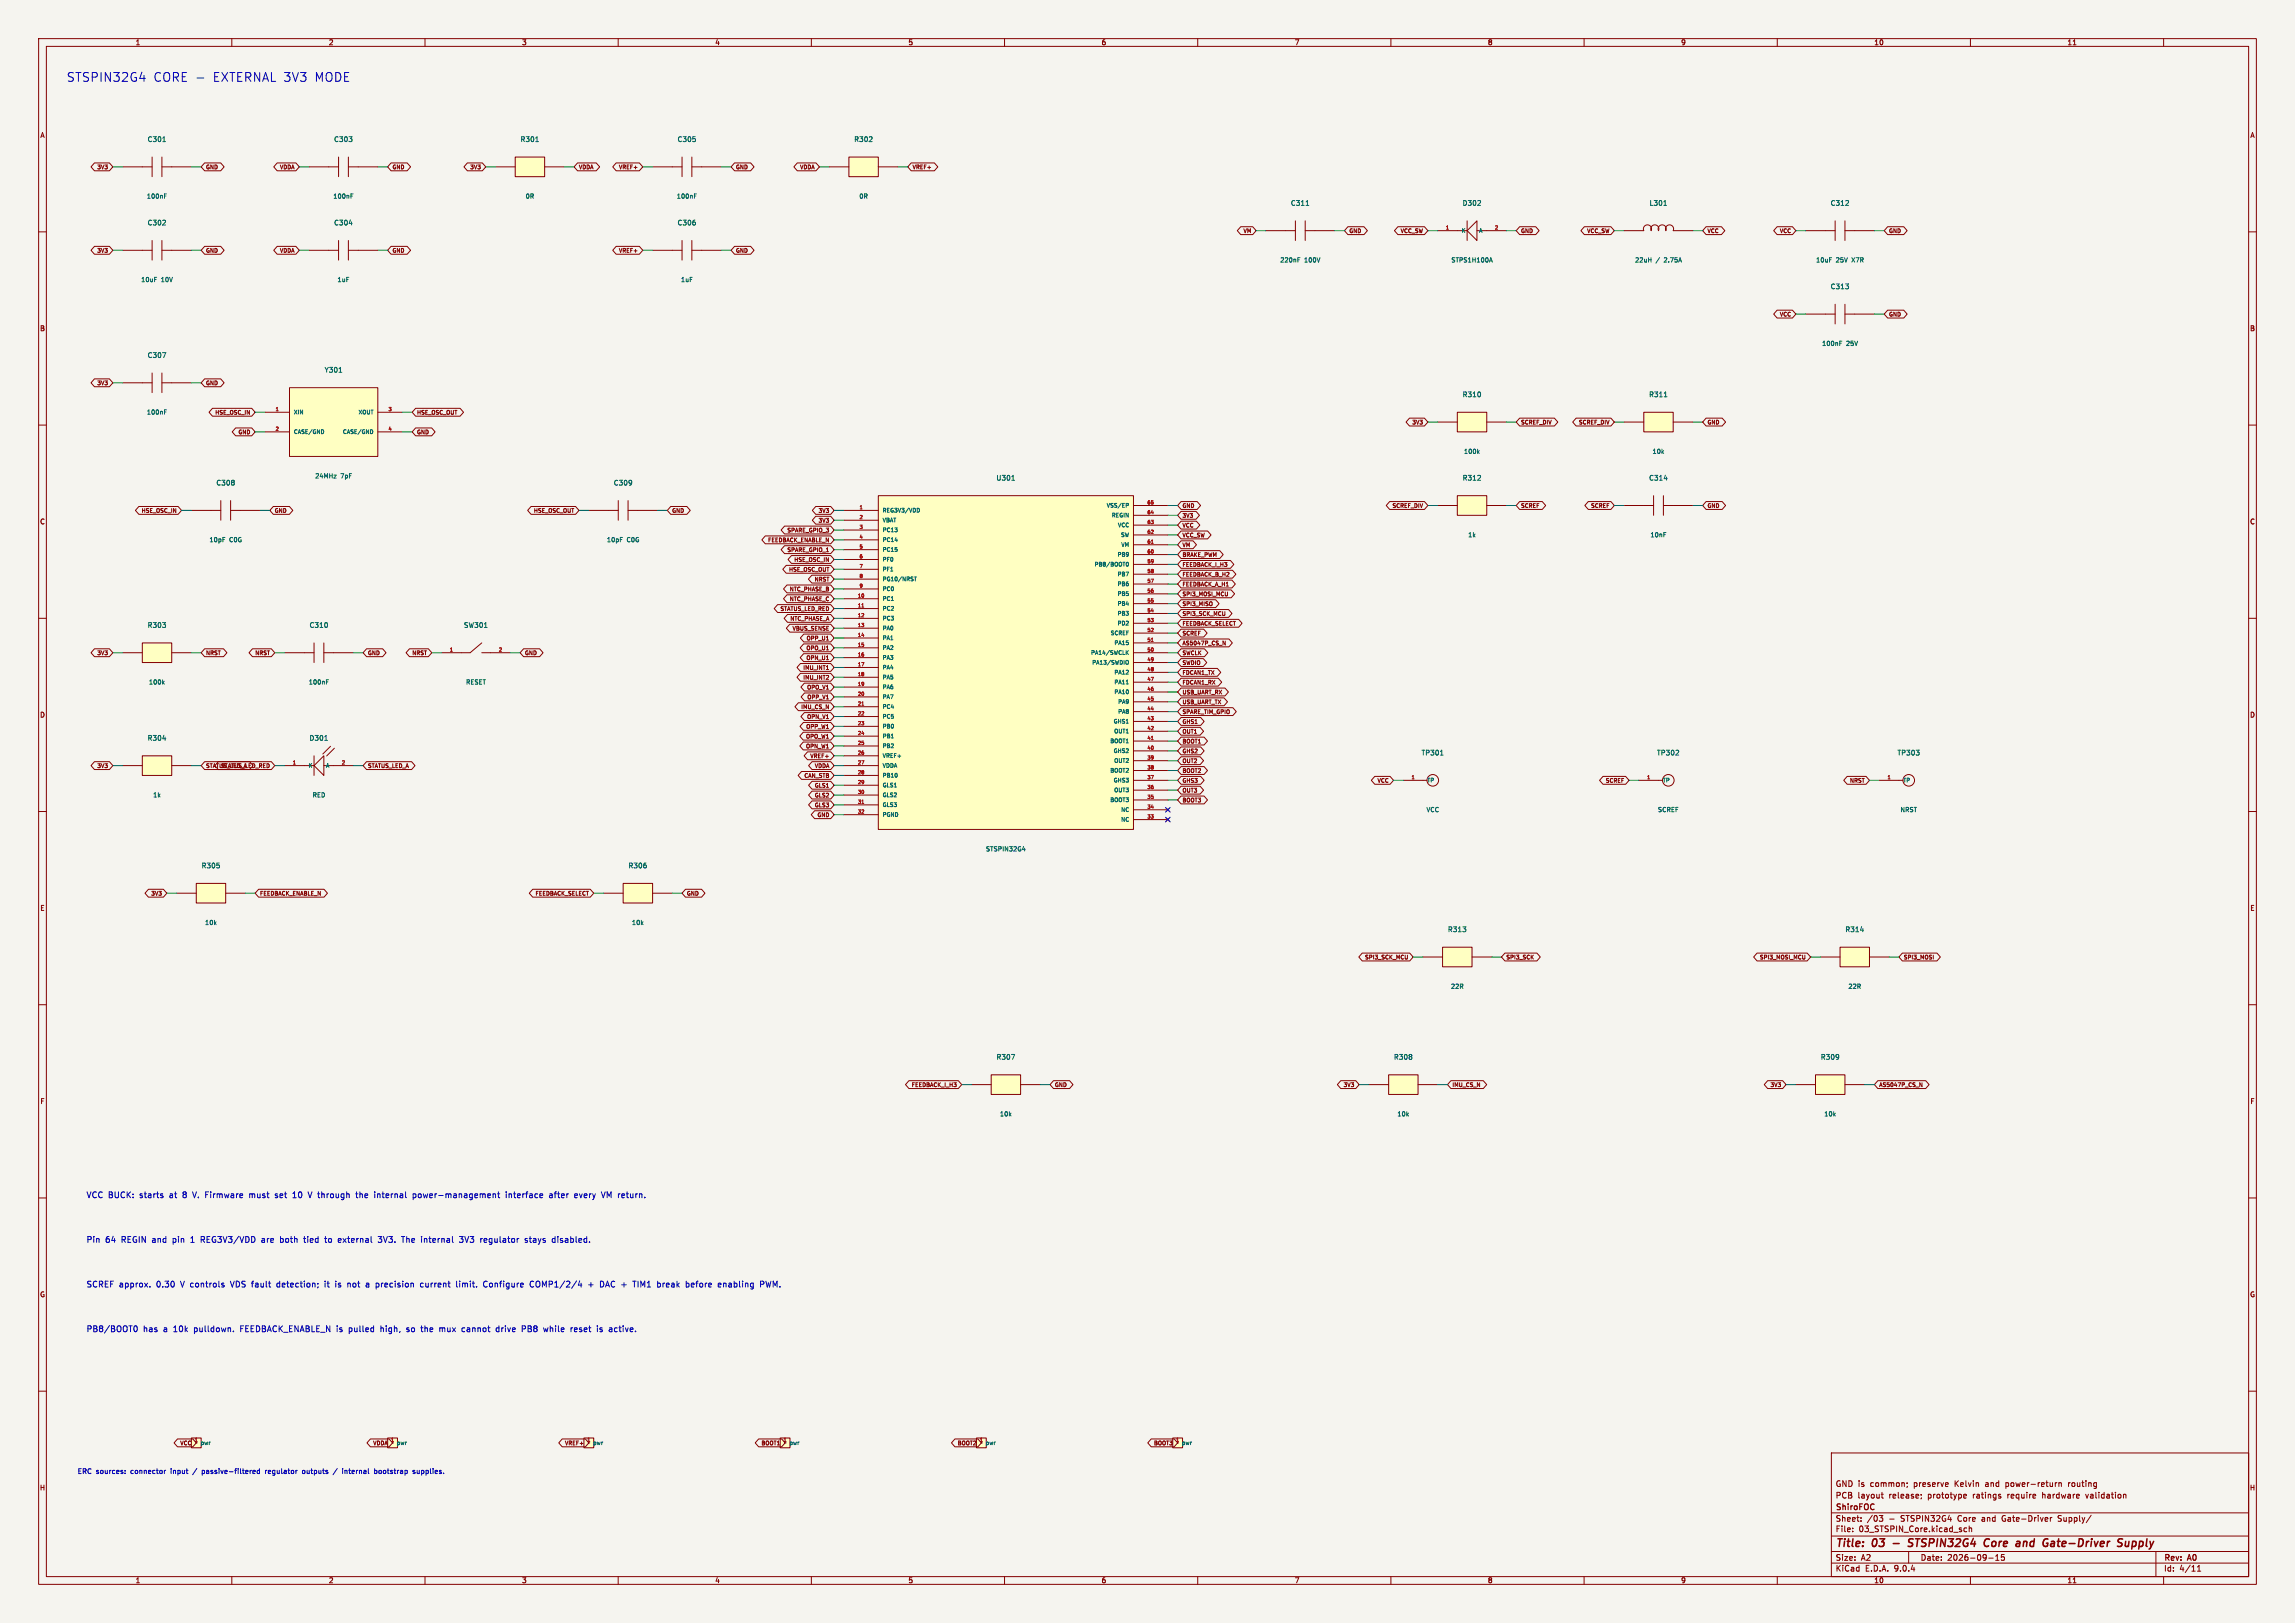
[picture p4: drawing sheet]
<svg xmlns="http://www.w3.org/2000/svg" width="594mm" height="420mm" viewBox="0 0 594 420" stroke-linecap="round" stroke-linejoin="round" font-family="sans-serif">
<defs><g id="words">
<g font-size="3.2" fill="#0000c2">
<text x="17.1" y="21.3">STSPIN32G4</text>
<text x="39.6" y="21.3">CORE -</text>
<text x="54.9" y="21.3">EXTERNAL 3V3</text>
<text x="81.3" y="21.3">MODE</text>
</g>
<g font-size="2.8" fill="#840000">
<text x="475" y="400.9">Title:</text>
<text x="484.7" y="400.9">03</text>
<text x="495.6" y="400.9">STSPIN32G4</text>
<text x="516" y="400.9">Core</text>
<text x="525.1" y="400.9">and</text>
<text x="532.9" y="400.9">Gate-Driver</text>
<text x="553" y="400.9">Supply</text>
</g>
<g font-size="2.1" fill="#0000c2">
<text x="22.3" y="310.1">VCC BUCK:</text>
<text x="36.2" y="310.1">starts</text>
<text x="44" y="310.1">at</text>
<text x="47.6" y="310.1">8</text>
<text x="50.3" y="310.1">V. Firmware</text>
<text x="65.2" y="310.1">must</text>
<text x="72.1" y="310.1">set</text>
<text x="76.8" y="310.1">10</text>
<text x="81" y="310.1">V through</text>
<text x="93.6" y="310.1">the</text>
<text x="98.5" y="310.1">internal</text>
<text x="108.6" y="310.1">power-management</text>
<text x="132.9" y="310.1">interface</text>
<text x="144.3" y="310.1">after</text>
<text x="150.9" y="310.1">every</text>
<text x="158.1" y="310.1">VM return.</text>
<text x="22.3" y="321.7">Pin</text>
<text x="27.2" y="321.7">64</text>
<text x="31.4" y="321.7">REGIN and</text>
<text x="45" y="321.7">pin</text>
<text x="49.8" y="321.7">1</text>
<text x="52.5" y="321.7">REG3V3/VDD</text>
<text x="68.4" y="321.7">are</text>
<text x="73.4" y="321.7">both</text>
<text x="79.7" y="321.7">tied</text>
<text x="85.3" y="321.7">to</text>
<text x="88.8" y="321.7">external</text>
<text x="99.4" y="321.7">3V3.</text>
<text x="105.6" y="321.7">The</text>
<text x="110.8" y="321.7">internal</text>
<text x="120.9" y="321.7">3V3</text>
<text x="126.4" y="321.7">regulator</text>
<text x="138.1" y="321.7">stays</text>
<text x="145.3" y="321.7">disabled.</text>
<text x="22.3" y="333.3">SCREF approx.</text>
<text x="40.5" y="333.3">0.30</text>
<text x="46.9" y="333.3">V controls</text>
<text x="60.1" y="333.3">VDS fault</text>
<text x="72.3" y="333.3">detection;</text>
<text x="84.9" y="333.3">it</text>
<text x="87.8" y="333.3">is</text>
<text x="91.1" y="333.3">not</text>
<text x="96" y="333.3">a</text>
<text x="98.7" y="333.3">precision</text>
<text x="110.4" y="333.3">current</text>
<text x="119.9" y="333.3">limit.</text>
<text x="127" y="333.3">Configure</text>
<text x="139.2" y="333.3">COMP1/2/4</text>
<text x="154.5" y="333.3">+</text>
<text x="157.7" y="333.3">DAC +</text>
<text x="166.6" y="333.3">TIM1</text>
<text x="173" y="333.3">break</text>
<text x="180.5" y="333.3">before</text>
<text x="189" y="333.3">enabling</text>
<text x="200" y="333.3">PWM.</text>
<text x="22.3" y="344.8">PB8/BOOT0</text>
<text x="37" y="344.8">has</text>
<text x="42.3" y="344.8">a</text>
<text x="45" y="344.8">10k</text>
<text x="50.5" y="344.8">pulldown.</text>
<text x="62.6" y="344.8">FEEDBACK_ENABLE_N is</text>
<text x="91" y="344.8">pulled</text>
<text x="99.3" y="344.8">high,</text>
<text x="106.2" y="344.8">so</text>
<text x="110.2" y="344.8">the</text>
<text x="115" y="344.8">mux</text>
<text x="121" y="344.8">cannot</text>
<text x="130" y="344.8">drive</text>
<text x="136.8" y="344.8">PB8</text>
<text x="142.6" y="344.8">while</text>
<text x="149.8" y="344.8">reset</text>
<text x="156.7" y="344.8">is</text>
<text x="160" y="344.8">active.</text>
</g>
<g font-size="2.1" fill="#840000">
<text x="475" y="388">PCB</text>
<text x="475" y="385">GND is</text>
<text x="480.8" y="388">layout</text>
<text x="484.1" y="385">common;</text>
<text x="489" y="388">release;</text>
<text x="495.5" y="385">preserve</text>
<text x="499.1" y="388">prototype</text>
<text x="506.2" y="385">Kelvin</text>
<text x="510.9" y="388">ratings</text>
<text x="514.3" y="385">and</text>
<text x="519.7" y="385">power-return</text>
<text x="520" y="388">require</text>
<text x="529.2" y="388">hardware</text>
<text x="536" y="385">routing</text>
<text x="540.6" y="388">validation</text>
<text x="475" y="394">Sheet:</text>
<text x="475" y="391.2">ShiroFOC</text>
<text x="483.2" y="394">/03</text>
<text x="489" y="394">-</text>
<text x="492.1" y="394">STSPIN32G4</text>
<text x="507" y="394">Core</text>
<text x="513.4" y="394">and</text>
<text x="518.7" y="394">Gate-Driver</text>
<text x="533.4" y="394">Supply/</text>
<text x="475" y="396.7">File:</text>
<text x="481.1" y="396.7">03_STSPIN_Core.kicad_sch</text>
<text x="475" y="406.9">KiCad</text>
<text x="475" y="404.1">Size:</text>
<text x="481.7" y="404.1">A2</text>
<text x="482.7" y="406.9">E.D.A.</text>
<text x="490.3" y="406.9">9.0.4</text>
<text x="497" y="404.1">Date:</text>
<text x="504" y="404.1">2026-09-15</text>
<text x="560" y="404.3">Rev:</text>
<text x="560" y="406.9">Id:</text>
<text x="564.1" y="406.9">4/11</text>
<text x="566.4" y="404.3">A0</text>
</g>
<g font-size="1.8" fill="#840000">
<text x="35" y="11.9">1</text>
<text x="85" y="11.9">2</text>
<text x="135" y="11.9">3</text>
<text x="185" y="11.9">4</text>
<text x="235" y="11.9">5</text>
<text x="285" y="11.9">6</text>
<text x="335" y="11.9">7</text>
<text x="385" y="11.9">8</text>
<text x="435" y="11.9">9</text>
<text x="485" y="11.9">10</text>
<text x="535" y="11.9">11</text>
<text x="10.3" y="35.9">A</text>
<text x="582.3" y="35.9">A</text>
<text x="10.3" y="85.9">B</text>
<text x="582.3" y="85.9">B</text>
<text x="10.3" y="135.9">C</text>
<text x="582.3" y="135.9">C</text>
<text x="10.3" y="185.9">D</text>
<text x="582.3" y="185.9">D</text>
<text x="10.3" y="235.9">E</text>
<text x="582.3" y="235.9">E</text>
<text x="10.3" y="285.9">F</text>
<text x="582.3" y="285.9">F</text>
<text x="10.3" y="335.9">G</text>
<text x="582.3" y="335.9">G</text>
<text x="10.2" y="385.9">H</text>
<text x="582.2" y="385.9">H</text>
<text x="35" y="409.9">1</text>
<text x="85" y="409.9">2</text>
<text x="135" y="409.9">3</text>
<text x="185" y="409.9">4</text>
<text x="235" y="409.9">5</text>
<text x="285" y="409.9">6</text>
<text x="335" y="409.9">7</text>
<text x="385" y="409.9">8</text>
<text x="435" y="409.9">9</text>
<text x="485" y="409.9">10</text>
<text x="535" y="409.9">11</text>
</g>
<g font-size="1.8" fill="#006464">
<text x="38.1" y="36.9">C301</text>
<text x="86.3" y="36.9">C303</text>
<text x="134.6" y="36.9">R301</text>
<text x="175.2" y="36.9">C305</text>
<text x="221" y="36.9">R302</text>
<text x="334" y="53.4">C311</text>
<text x="378.4" y="53.4">D302</text>
<text x="426.8" y="53.4">L301</text>
<text x="473.7" y="53.4">C312</text>
<text x="38.1" y="58.5">C302</text>
<text x="86.3" y="58.5">C304</text>
<text x="175.2" y="58.5">C306</text>
<text x="473.7" y="75">C313</text>
<text x="38.1" y="92.8">C307</text>
<text x="83.9" y="96.6">Y301</text>
<text x="378.4" y="103">R310</text>
<text x="426.7" y="103">R311</text>
<text x="55.9" y="125.8">C308</text>
<text x="158.7" y="125.8">C309</text>
<text x="257.8" y="124.6">U301</text>
<text x="378.4" y="124.6">R312</text>
<text x="426.7" y="124.6">C314</text>
<text x="38.1" y="162.7">R303</text>
<text x="80" y="162.7">C310</text>
<text x="119.9" y="162.7">SW301</text>
<text x="38.1" y="191.9">R304</text>
<text x="80" y="191.9">D301</text>
<text x="367.8" y="195.7">TP301</text>
<text x="428.8" y="195.7">TP302</text>
<text x="491" y="195.7">TP303</text>
<text x="52.1" y="224.9">R305</text>
<text x="162.5" y="224.9">R306</text>
<text x="374.6" y="241.4">R313</text>
<text x="477.5" y="241.4">R314</text>
<text x="257.8" y="274.4">R307</text>
<text x="360.7" y="274.4">R308</text>
<text x="471.2" y="274.4">R309</text>
</g>
<g font-size="1.8" fill="#0000c2">
<text x="20" y="381.6">ERC sources:</text>
<text x="34" y="381.6">connector</text>
<text x="44.5" y="381.6">input</text>
<text x="50.4" y="381.6">/</text>
<text x="52.9" y="381.6">passive-filtered</text>
<text x="69.5" y="381.6">regulator</text>
<text x="79.4" y="381.6">outputs</text>
<text x="87.6" y="381.6">/</text>
<text x="90.1" y="381.6">internal</text>
<text x="98.6" y="381.6">bootstrap</text>
<text x="108.8" y="381.6">supplies.</text>
</g>
<g font-size="1.6" fill="#006464">
<text x="37.9" y="51.6">100nF</text>
<text x="86.1" y="51.6">100nF</text>
<text x="135.9" y="51.6">0R</text>
<text x="175" y="51.6">100nF</text>
<text x="222.3" y="51.6">0R</text>
<text x="331.2" y="68.1">220nF</text>
<text x="337.6" y="68.1">100V</text>
<text x="375.5" y="68.1">STPS1H100A</text>
<text x="423.1" y="68.1">22uH</text>
<text x="428.6" y="68.1">/</text>
<text x="430.9" y="68.1">2.75A</text>
<text x="469.9" y="68.1">10uF</text>
<text x="475.2" y="68.1">25V</text>
<text x="479.5" y="68.1">X7R</text>
<text x="36.4" y="73.2">10uF</text>
<text x="41.7" y="73.2">10V</text>
<text x="87.2" y="73.2">1uF</text>
<text x="176.1" y="73.2">1uF</text>
<text x="471.5" y="89.7">100nF</text>
<text x="477.9" y="89.7">25V</text>
<text x="37.9" y="107.5">100nF</text>
<text x="378.8" y="117.6">100k</text>
<text x="427.6" y="117.6">10k</text>
<text x="81.5" y="124">24MHz</text>
<text x="88.2" y="124">7pF</text>
<text x="54.1" y="140.5">10pF</text>
<text x="59.4" y="140.5">C0G</text>
<text x="157" y="140.5">10pF</text>
<text x="162.2" y="140.5">C0G</text>
<text x="379.9" y="139.2">1k</text>
<text x="427.1" y="139.2">10nF</text>
<text x="38.4" y="177.3">100k</text>
<text x="79.8" y="177.3">100nF</text>
<text x="120.5" y="177.3">RESET</text>
<text x="39.5" y="206.5">1k</text>
<text x="80.8" y="206.5">RED</text>
<text x="369.1" y="210.4">VCC</text>
<text x="429" y="210.4">SCREF</text>
<text x="491.8" y="210.4">NRST</text>
<text x="255.1" y="220.5">STSPIN32G4</text>
<text x="52.9" y="239.6">10k</text>
<text x="163.4" y="239.6">10k</text>
<text x="375.4" y="256.1">22R</text>
<text x="478.3" y="256.1">22R</text>
<text x="258.7" y="289.1">10k</text>
<text x="361.6" y="289.1">10k</text>
<text x="472" y="289.1">10k</text>
</g>
<g font-size="1.4" fill="#840000">
<text x="25" y="44">3V3</text>
<text x="53.2" y="44">GND</text>
<text x="72.3" y="44">VDDA</text>
<text x="101.5" y="44">GND</text>
<text x="121.5" y="44">3V3</text>
<text x="149.7" y="44">VDDA</text>
<text x="160" y="44">VREF+</text>
<text x="190.4" y="44">GND</text>
<text x="206.9" y="44">VDDA</text>
<text x="236.1" y="44">VREF+</text>
<text x="25" y="65.6">3V3</text>
<text x="53.2" y="65.6">GND</text>
<text x="72.3" y="65.6">VDDA</text>
<text x="101.5" y="65.6">GND</text>
<text x="160" y="65.6">VREF+</text>
<text x="190.4" y="65.6">GND</text>
<text x="321.7" y="60.5">VM</text>
<text x="349.1" y="60.5">GND</text>
<text x="362.4" y="60.5">VCC_SW</text>
<text x="393.6" y="60.5">GND</text>
<text x="410.6" y="60.5">VCC_SW</text>
<text x="441.8" y="60.5">VCC</text>
<text x="460.5" y="60.5">VCC</text>
<text x="488.8" y="60.5">GND</text>
<text x="460.5" y="82.1">VCC</text>
<text x="488.8" y="82.1">GND</text>
<text x="25" y="99.9">3V3</text>
<text x="53.2" y="99.9">GND</text>
<text x="55.5" y="107.5">HSE_OSC_IN</text>
<text x="107.8" y="107.5">HSE_OSC_OUT</text>
<text x="61.5" y="112.6">GND</text>
<text x="107.8" y="112.6">GND</text>
<text x="365.4" y="110">3V3</text>
<text x="393.6" y="110">SCREF_DIV</text>
<text x="408.5" y="110">SCREF_DIV</text>
<text x="441.8" y="110">GND</text>
<text x="305.9" y="131.6">GND</text>
<text x="360.2" y="131.6">SCREF_DIV</text>
<text x="393.6" y="131.6">SCREF</text>
<text x="411.6" y="131.6">SCREF</text>
<text x="441.8" y="131.6">GND</text>
<text x="36.5" y="132.9">HSE_OSC_IN</text>
<text x="71" y="132.9">GND</text>
<text x="138" y="132.9">HSE_OSC_OUT</text>
<text x="173.9" y="132.9">GND</text>
<text x="203.6" y="138">SPARE_GPIO_3</text>
<text x="211.7" y="135.4">3V3</text>
<text x="211.7" y="132.9">3V3</text>
<text x="305.9" y="134.2">3V3</text>
<text x="305.9" y="136.7">VCC</text>
<text x="198.6" y="140.5">FEEDBACK_ENABLE_N</text>
<text x="203.6" y="143">SPARE_GPIO_1</text>
<text x="305.9" y="141.8">VM</text>
<text x="305.9" y="139.2">VCC_SW</text>
<text x="204.1" y="148.1">HSE_OSC_OUT</text>
<text x="205.4" y="145.6">HSE_OSC_IN</text>
<text x="305.9" y="149.4">FEEDBACK_B_H2</text>
<text x="305.9" y="146.9">FEEDBACK_I_H3</text>
<text x="305.9" y="144.3">BRAKE_PWM</text>
<text x="204.2" y="153.2">NTC_PHASE_B</text>
<text x="204.2" y="155.7">NTC_PHASE_C</text>
<text x="210.7" y="150.7">NRST</text>
<text x="305.9" y="154.5">SPI3_MOSI_MCU</text>
<text x="305.9" y="151.9">FEEDBACK_A_H1</text>
<text x="201.8" y="158.3">STATUS_LED_RED</text>
<text x="204.4" y="160.8">NTC_PHASE_A</text>
<text x="305.9" y="159.6">SPI3_SCK_MCU</text>
<text x="305.9" y="157">SPI3_MISO</text>
<text x="205" y="163.4">VBUS_SENSE</text>
<text x="208.6" y="165.9">OPP_U1</text>
<text x="305.9" y="167.2">AS5047P_CS_N</text>
<text x="305.9" y="164.6">SCREF</text>
<text x="305.9" y="162.1">FEEDBACK_SELECT</text>
<text x="25" y="169.7">3V3</text>
<text x="53.2" y="169.7">NRST</text>
<text x="65.9" y="169.7">NRST</text>
<text x="95.1" y="169.7">GND</text>
<text x="106.5" y="169.7">NRST</text>
<text x="135.8" y="169.7">GND</text>
<text x="207.7" y="173.5">IMU_INT1</text>
<text x="208.6" y="168.4">OPO_U1</text>
<text x="208.6" y="171">OPN_U1</text>
<text x="305.9" y="172.3">SWDIO</text>
<text x="305.9" y="169.7">SWCLK</text>
<text x="207.7" y="176.1">IMU_INT2</text>
<text x="208.7" y="178.6">OPO_V1</text>
<text x="305.9" y="179.9">USB_UART_RX</text>
<text x="305.9" y="177.3">FDCAN1_RX</text>
<text x="305.9" y="174.8">FDCAN1_TX</text>
<text x="207.2" y="183.7">IMU_CS_N</text>
<text x="208.8" y="181.1">OPP_V1</text>
<text x="305.9" y="185">SPARE_TIM_GPIO</text>
<text x="305.9" y="182.4">USB_UART_TX</text>
<text x="208.5" y="191.3">OPO_W1</text>
<text x="208.5" y="188.8">OPP_W1</text>
<text x="208.7" y="186.2">OPN_V1</text>
<text x="305.9" y="190">OUT1</text>
<text x="305.9" y="187.5">GHS1</text>
<text x="208.5" y="193.8">OPN_W1</text>
<text x="209.6" y="196.4">VREF+</text>
<text x="305.9" y="197.7">OUT2</text>
<text x="305.9" y="195.1">GHS2</text>
<text x="305.9" y="192.6">BOOT1</text>
<text x="25" y="198.9">3V3</text>
<text x="53.2" y="198.9">STATUS_LED_A</text>
<text x="57" y="198.9">STATUS_LED_RED</text>
<text x="95.1" y="198.9">STATUS_LED_A</text>
<text x="208" y="201.5">CAN_STB</text>
<text x="210.7" y="198.9">VDDA</text>
<text x="305.9" y="202.7">GHS3</text>
<text x="305.9" y="200.2">BOOT2</text>
<text x="356.4" y="202.7">VCC</text>
<text x="415.5" y="202.7">SCREF</text>
<text x="478.7" y="202.7">NRST</text>
<text x="210.7" y="204">GLS1</text>
<text x="210.7" y="206.5">GLS2</text>
<text x="210.7" y="209.1">GLS3</text>
<text x="305.9" y="207.8">BOOT3</text>
<text x="305.9" y="205.3">OUT3</text>
<text x="211.4" y="211.6">GND</text>
<text x="39" y="231.9">3V3</text>
<text x="67.2" y="231.9">FEEDBACK_ENABLE_N</text>
<text x="138.4" y="231.9">FEEDBACK_SELECT</text>
<text x="177.7" y="231.9">GND</text>
<text x="353.1" y="248.5">SPI3_SCK_MCU</text>
<text x="389.8" y="248.5">SPI3_SCK</text>
<text x="455.3" y="248.5">SPI3_MOSI_MCU</text>
<text x="492.6" y="248.5">SPI3_MOSI</text>
<text x="235.8" y="281.5">FEEDBACK_I_H3</text>
<text x="272.9" y="281.5">GND</text>
<text x="347.6" y="281.5">3V3</text>
<text x="375.8" y="281.5">IMU_CS_N</text>
<text x="458.1" y="281.5">3V3</text>
<text x="486.3" y="281.5">AS5047P_CS_N</text>
<text x="46.5" y="374.2">VCC</text>
<text x="96.4" y="374.2">VDDA</text>
<text x="146.1" y="374.2">VREF+</text>
<text x="196.9" y="374.2">BOOT1</text>
<text x="247.7" y="374.2">BOOT2</text>
<text x="298.5" y="374.2">BOOT3</text>
</g>
<g font-size="1.4" fill="#006464">
<text x="378.2" y="60.4">K</text>
<text x="382.7" y="60.4">A</text>
<text x="75.9" y="107.4">XIN</text>
<text x="92.6" y="107.4">XOUT</text>
<text x="75.9" y="112.5">CASE/GND</text>
<text x="88.6" y="112.5">CASE/GND</text>
<text x="286.3" y="131.5">VSS/EP</text>
<text x="228.3" y="132.8">REG3V3/VDD</text>
<text x="228.3" y="135.4">VBAT</text>
<text x="228.3" y="137.9">PC13</text>
<text x="287.6" y="134.1">REGIN</text>
<text x="289.2" y="136.6">VCC</text>
<text x="228.3" y="140.4">PC14</text>
<text x="228.3" y="143">PC15</text>
<text x="290" y="139.2">SW</text>
<text x="290.1" y="141.7">VM</text>
<text x="228.3" y="145.5">PF0</text>
<text x="228.3" y="148.1">PF1</text>
<text x="283.1" y="146.8">PB8/BOOT0</text>
<text x="289.1" y="144.2">PB9</text>
<text x="289.1" y="149.3">PB7</text>
<text x="228.3" y="150.6">PG10/NRST</text>
<text x="228.3" y="153.1">PC0</text>
<text x="228.3" y="155.7">PC1</text>
<text x="289.1" y="151.9">PB6</text>
<text x="289.1" y="154.4">PB5</text>
<text x="228.3" y="158.2">PC2</text>
<text x="228.3" y="160.8">PC3</text>
<text x="289.1" y="156.9">PB4</text>
<text x="289.1" y="159.5">PB3</text>
<text x="228.3" y="163.3">PA0</text>
<text x="228.3" y="165.8">PA1</text>
<text x="287.3" y="164.6">SCREF</text>
<text x="288.3" y="167.1">PA15</text>
<text x="289.1" y="162">PD2</text>
<text x="228.3" y="168.4">PA2</text>
<text x="228.3" y="170.9">PA3</text>
<text x="228.3" y="173.5">PA4</text>
<text x="282.2" y="169.6">PA14/SWCLK</text>
<text x="282.5" y="172.2">PA13/SWDIO</text>
<text x="228.3" y="176">PA5</text>
<text x="228.3" y="178.5">PA6</text>
<text x="288.3" y="174.7">PA12</text>
<text x="288.3" y="177.3">PA11</text>
<text x="288.3" y="179.8">PA10</text>
<text x="228.3" y="181.1">PA7</text>
<text x="228.3" y="183.6">PC4</text>
<text x="289.2" y="182.3">PA9</text>
<text x="289.2" y="184.9">PA8</text>
<text x="228.3" y="186.2">PC5</text>
<text x="228.3" y="188.7">PB0</text>
<text x="228.3" y="191.2">PB1</text>
<text x="288.1" y="187.4">GHS1</text>
<text x="288.2" y="190">OUT1</text>
<text x="228.3" y="193.8">PB2</text>
<text x="228.3" y="196.3">VREF+</text>
<text x="287.2" y="192.5">BOOT1</text>
<text x="288.1" y="195">GHS2</text>
<text x="288.2" y="197.6">OUT2</text>
<text x="79.8" y="198.9">K</text>
<text x="84.2" y="198.9">A</text>
<text x="228.3" y="198.9">VDDA</text>
<text x="228.3" y="201.4">PB10</text>
<text x="228.3" y="203.9">GLS1</text>
<text x="287.2" y="200.1">BOOT2</text>
<text x="288.1" y="202.7">GHS3</text>
<text x="369.3" y="202.7">TP</text>
<text x="430.3" y="202.7">TP</text>
<text x="492.5" y="202.7">TP</text>
<text x="228.3" y="206.5">GLS2</text>
<text x="228.3" y="209">GLS3</text>
<text x="287.2" y="207.7">BOOT3</text>
<text x="288.2" y="205.2">OUT3</text>
<text x="228.3" y="211.6">PGND</text>
<text x="290" y="210.3">NC</text>
<text x="290" y="212.8">NC</text>
<text x="51.8" y="374.1">pwr</text>
<text x="102.6" y="374.1">pwr</text>
<text x="153.4" y="374.1">pwr</text>
<text x="204.2" y="374.1">pwr</text>
<text x="255" y="374.1">pwr</text>
<text x="305.8" y="374.1">pwr</text>
</g>
<g font-size="1.2" fill="#a90000">
<text x="374.1" y="59.4">1</text>
<text x="386.8" y="59.4">2</text>
<text x="71.2" y="106.4">1</text>
<text x="100.4" y="106.4">3</text>
<text x="71.2" y="111.5">2</text>
<text x="100.4" y="111.5">4</text>
<text x="222.3" y="131.8">1</text>
<text x="296.8" y="130.6">65</text>
<text x="222.3" y="134.4">2</text>
<text x="222.3" y="136.9">3</text>
<text x="296.8" y="133.1">64</text>
<text x="296.8" y="135.6">63</text>
<text x="222.3" y="139.4">4</text>
<text x="222.3" y="142">5</text>
<text x="296.8" y="138.2">62</text>
<text x="296.8" y="140.7">61</text>
<text x="296.8" y="143.3">60</text>
<text x="222.3" y="144.5">6</text>
<text x="222.3" y="147.1">7</text>
<text x="222.3" y="149.6">8</text>
<text x="296.8" y="145.8">59</text>
<text x="296.8" y="148.3">58</text>
<text x="221.9" y="154.7">10</text>
<text x="222.3" y="152.1">9</text>
<text x="296.8" y="150.9">57</text>
<text x="296.8" y="153.4">56</text>
<text x="296.8" y="156">55</text>
<text x="221.9" y="157.2">11</text>
<text x="221.9" y="159.8">12</text>
<text x="296.8" y="158.5">54</text>
<text x="296.8" y="161">53</text>
<text x="221.9" y="162.3">13</text>
<text x="221.9" y="164.8">14</text>
<text x="221.9" y="167.4">15</text>
<text x="296.8" y="163.6">52</text>
<text x="296.8" y="166.1">51</text>
<text x="116.3" y="168.7">1</text>
<text x="129" y="168.7">2</text>
<text x="221.9" y="169.9">16</text>
<text x="221.9" y="172.5">17</text>
<text x="296.8" y="168.7">50</text>
<text x="296.8" y="171.2">49</text>
<text x="296.8" y="173.7">48</text>
<text x="221.9" y="175">18</text>
<text x="221.9" y="177.5">19</text>
<text x="296.8" y="176.3">47</text>
<text x="296.8" y="178.8">46</text>
<text x="221.9" y="180.1">20</text>
<text x="221.9" y="182.6">21</text>
<text x="221.9" y="185.2">22</text>
<text x="296.8" y="181.4">45</text>
<text x="296.8" y="183.9">44</text>
<text x="221.9" y="187.7">23</text>
<text x="221.9" y="190.2">24</text>
<text x="296.8" y="186.4">43</text>
<text x="296.8" y="189">42</text>
<text x="296.8" y="191.5">41</text>
<text x="75.6" y="197.9">1</text>
<text x="88.3" y="197.9">2</text>
<text x="221.9" y="192.8">25</text>
<text x="221.9" y="195.3">26</text>
<text x="221.9" y="197.9">27</text>
<text x="296.8" y="194.1">40</text>
<text x="296.8" y="196.6">39</text>
<text x="221.9" y="200.4">28</text>
<text x="221.9" y="202.9">29</text>
<text x="296.8" y="199.1">38</text>
<text x="296.8" y="201.7">37</text>
<text x="365.2" y="201.7">1</text>
<text x="426.2" y="201.7">1</text>
<text x="488.4" y="201.7">1</text>
<text x="221.9" y="205.5">30</text>
<text x="221.9" y="208">31</text>
<text x="296.8" y="204.2">36</text>
<text x="296.8" y="206.8">35</text>
<text x="296.8" y="209.3">34</text>
<text x="221.9" y="210.6">32</text>
<text x="296.8" y="211.8">33</text>
<text x="50.2" y="373.1">1</text>
<text x="101" y="373.1">1</text>
<text x="151.8" y="373.1">1</text>
<text x="202.6" y="373.1">1</text>
<text x="253.4" y="373.1">1</text>
<text x="304.2" y="373.1">1</text>
</g>
</g></defs>
<path d="M0 0h594v420h-594z" fill="#f5f4ef" stroke="#f5f4ef" stroke-width=".26"/>
<g fill="none" stroke="#840000" stroke-width=".26">
<path d="M10 10h574v400h-574zM12 12h570v396h-570zM60 10v2M110 10v2M160 10v2M210 10v2M260 10v2M310 10v2M360 10v2M410 10v2M460 10v2M510 10v2"/>
<path d="M536.6 11.6h.7M560 10v2M10 60h2M582 60h2M10 110h2M582 110h2M10 160h2M582 160h2M10 210h2M582 210h2M10 260h2M582 260h2"/>
<path d="M10 310h2M582 310h2M10 360h2M474 376h108v32h-108zM582 360h2M474 397.5h108M474 391.5h108M479.5 396.2v.2M479.5 395.4v.2M481.7 393.5v.2M481.7 392.7v.2M486.4 392.2h.9l-.5 .5 .4 .2 .1 .5-.3 .3h-.4"/>
<path d="M486.9 386.7h.6M487.1 386.2v1.3l.4 .2M493.6 383.7v.2M493.7 384.6l-.2 .3M497.2 386.7v.2M497.3 387.6l-.1 .3M508.5 386.7h.4l.1 .3-.8 .2M508.9 387.6l-.4 .1M509 395.4h-.4l-.3 .3 .2 .6h.5M509.7 395.5l.5-.1 .1 1M509.7 394.9v1.5M517.8 387.2v.4"/>
<path d="M530.7 392.7v1M531.1 392.7l-.4 .3M532.4 383.7l-.4 .1M532.7 393.6l.2 .1M532.8 392.2l-.1 .3 .1 .3M532.9 383.8l.6-.1v1M532.9 383.7v1M535.4 383.7v1M535.5 383.7l-.1 .3M539.8 386.7l.4 1M541.2 392.1l-1.2 1.9M549.8 386.7l.4 .2v.8"/>
<path d="M60 408v2M110 408v2M160 408v2M210 408v2M260 408v2M310 408v2M360 408v2M410 408v2M460 408v2M474 404.5h108M474 401.5h108M494 401.5v3"/>
<path d="M510 408v2M514.7 403.2h1.2M516.5 403.8h.9M516.5 402.7l.5-.4v1.5M518.7 402.3h-.7v.7l.7-.1v.7l-.2 .2-.5-.2M536.6 409.6h.7M558 401.5v6.5M560 408v2M568.7 406.6h.9M568.7 405.5l.5-.4v1.5"/>
</g>
<g fill="none" stroke="#840000" stroke-width=".4">
<path d="M490 399.4h1.5M494.9 398.2l-.6 .1-.3 .5 .2 .3 .7 .2M514.9 398.4a.96 .96 0 0 0-1.3 .5 .96 .96 0 0 0 .7 1.3l.4-.2M523.8 398.9l-.2 1.3M524.4 398.9l-.6 .2M531.1 398.9l.6 .1-.1 1.2M531.7 399.3l-.6 .1M549.1 398.2l.3 .1M550.2 398.9l-.1 1.2 .5 .1 .3-.2M551 398.9l-.1 1.3M552 398.9l-.3 2M552.6 398.9l-.6 .1"/>
<path d="M494.9 400l-.3 .2-.8-.1M531.6 400.1l-.6 .1M551.8 400.1l.6 .1"/>
</g>
<path d="M303.5 372.1h2.6v2.6h-2.6z" fill="#ffffc2"/>
<g fill="none" stroke="#840000" stroke-width=".26">
<path d="M486.4 201.9h6.1M303.5 372.1h2.6v2.6h-2.6z"/>
<circle cx="494" cy="201.9" r="1.5"/>
</g>
<path d="M227.3 128.3h66.1v86.3h-66.1z" fill="#ffffc2"/>
<g fill="none" stroke="#840000" stroke-width=".26">
<path d="M218.4 132.1h8.9M218.4 134.6h8.9M218.4 137.2h8.9M218.4 139.7h8.9M227.3 128.3h66.1v86.3h-66.1zM293.4 130.8h8.9M293.4 133.4h8.9M293.4 135.9h8.9M293.4 138.4h8.9M218.4 142.2h8.9M218.4 144.8h8.9M218.4 147.3h8.9"/>
<path d="M218.4 149.9h8.9M218.4 152.4h8.9M218.4 154.9h8.9M218.4 157.5h8.9M293.4 141h8.9M293.4 143.5h8.9M293.4 146.1h8.9M293.4 148.6h8.9M293.4 151.1h8.9M293.4 153.7h8.9M293.4 156.2h8.9M293.4 158.8h8.9"/>
<path d="M218.4 160h8.9M218.4 162.6h8.9M218.4 165.1h8.9M218.4 167.6h8.9M218.4 170.2h8.9M218.4 172.7h8.9M218.4 175.3h8.9M218.4 177.8h8.9M293.4 161.3h8.9M293.4 163.8h8.9M293.4 166.4h8.9M293.4 168.9h8.9"/>
<path d="M293.4 171.5h8.9M293.4 174h8.9M293.4 176.5h8.9M293.4 179.1h8.9M218.4 180.3h8.9M218.4 182.9h8.9M218.4 185.4h8.9M218.4 188h8.9M218.4 190.5h8.9M218.4 193h8.9M218.4 195.6h8.9M218.4 198.1h8.9"/>
<path d="M293.4 181.6h8.9M293.4 184.2h8.9M293.4 186.7h8.9M293.4 189.2h8.9M293.4 191.8h8.9M293.4 194.3h8.9M293.4 196.9h8.9M293.4 199.4h8.9M218.4 200.7h8.9M218.4 203.2h8.9M218.4 205.7h8.9M218.4 208.3h8.9"/>
<path d="M218.4 210.8h8.9M293.4 201.9h8.9M293.4 204.5h8.9M293.4 207h8.9M293.4 209.6h8.9M293.4 212.1h8.9M301.9 209.2l.7 .7M301.9 211.7l.7 .8M302.6 209.2l-.7 .7M302.6 211.7l-.7 .8"/>
</g>
<path d="M237.6 131.5a.55 .55 0 0 1 .4 .5 .55 .55 0 0 1-.4 .5M261.9 124.3h.7M291.5 130.3l.6 .1-.1 .3-.5 .1M236.6 149.3h.6M236.9 149.3v1M291.6 145.6l.1-.1a.47 .47 0 0 1 .4 .5 .47 .47 0 0 1-.5 .4zM291.5 177h.6M291.5 170.9h.4l.2 .3-.1 .6-.5 .1M291.6 168.8l.5 .6M292.1 168.4l-.6 .5M230.7 191h.6M264.6 219.8h.8" fill="none" stroke="#006464" stroke-width=".26"/>
<path d="M223.1 157.1h.5M298 140.6h.5M298 166h.5M223.1 182.5h.5M298 191.4h.5M223.1 207.9h.5" fill="none" stroke="#a90000" stroke-width=".26"/>
<path d="M256.5 278.1h7.7v5.1h-7.7z" fill="#ffffc2"/>
<path d="M256.5 278.1h7.7v5.1h-7.7zM251.5 280.7h5M264.2 280.7h5" fill="none" stroke="#840000" stroke-width=".26"/>
<path d="M261.8 272.9h.8l-.5 1.2" fill="none" stroke="#006464" stroke-width=".26"/>
<path d="M219.7 40.6h7.6v5.1h-7.6z" fill="#ffffc2"/>
<path d="M214.6 43.2h5.1M219.7 40.6h7.6v5.1h-7.6zM227.3 43.2h5.1M73.7 198.1h7.6M81.3 198.1l2.5-2.5v5.1zM81.3 195.6v5.1M83.8 198.1h7.6M85.5 193.1l-2 2M86.6 193.6l-2 2" fill="none" stroke="#840000" stroke-width=".26"/>
<path d="M84 191.6h.8" fill="none" stroke="#006464" stroke-width=".26"/>
<path d="M36.8 195.6h7.6v5.1h-7.6z" fill="#ffffc2"/>
<g fill="none" stroke="#840000" stroke-width=".26">
<path d="M31.7 198.1h5.1M36.8 195.6h7.6v5.1h-7.6zM44.4 198.1h5.1M424.2 201.9h6.1"/>
<circle cx="431.8" cy="201.9" r="1.5"/>
</g>
<path d="M42.1 191.2h.8" fill="none" stroke="#006464" stroke-width=".26"/>
<path d="M36.8 166.4h7.6v5.1h-7.6z" fill="#ffffc2"/>
<path d="M31.7 168.9h5.1M36.8 166.4h7.6v5.1h-7.6zM44.4 168.9h5.1M73.7 168.9h7.6M81.3 166.4v5.1M83.8 168.9h7.6M83.8 166.4v5.1" fill="none" stroke="#840000" stroke-width=".26"/>
<path d="M42.2 176.6l.3 .5M42.5 176.3l-.4 .4M84.5 176.5h.4M84.5 175.9h.5" fill="none" stroke="#006464" stroke-width=".26"/>
<path d="M476.2 245.1h7.7v5.1h-7.7z" fill="#ffffc2"/>
<g fill="none" stroke="#840000" stroke-width=".26">
<path d="M168.9 43.2h7.6M176.5 40.6v5.1M179.1 43.2h7.6M179.1 40.6v5.1M327.7 59.7h7.6M335.3 57.2v5M337.8 59.7h7.6M337.8 57.2v5M372.1 59.7h7.6M379.7 59.7l2.6-2.5v5zM379.7 57.2v5M382.3 59.7h7.6"/>
<path d="M420.4 59.7h5a1.05 1.05 0 0 1 1-1.5 1.05 1.05 0 0 1 1 1.5 1.05 1.05 0 0 1 .9-1.5 1.05 1.05 0 0 1 1 1.5 1.05 1.05 0 0 1 .9-1.5 1.05 1.05 0 0 1 1 1.5 1.05 1.05 0 0 1 .9-1.5 1.05 1.05 0 0 1 1 1.5h5M467.4 59.7h7.6M475 57.2v5M477.5 59.7h7.6M477.5 57.2v5M168.9 64.8h7.6M176.5 62.2v5.1M179.1 62.2v5.1M179.1 64.8h7.6M49.5 132.1h7.6M57.1 129.5v5.1M59.7 132.1h7.6"/>
<path d="M59.7 129.5v5.1M152.4 132.1h7.6M160 129.5v5.1M162.6 132.1h7.6M162.6 129.5v5.1M124.7 166.4l-3 2.5h-7.4M124.7 168.9h7.4M363.2 201.9h6.1M471.2 247.7h5M476.2 245.1h7.7v5.1h-7.7zM483.9 247.7h5"/>
<circle cx="370.8" cy="201.9" r="1.5"/>
</g>
<g fill="none" stroke="#006464" stroke-width=".26">
<path d="M179.7 50.7h.4M179.7 50.2h.6M338 53.2h.8M430.6 53.2h.7M335.9 67.2h.4M335.9 66.7h.6M385.6 67.5h.5M385.9 66.7l.4 1.1M426.7 67.2h.6M427.3 66.7v1.1M473.5 66.7h.6M57.7 139.1h.5"/>
<path d="M160.6 139.1h.5M125.4 162.4h.7M372.8 195.4h.7M481.5 240.7h.8"/>
</g>
<path d="M133.3 40.6h7.7v5.1h-7.7z" fill="#ffffc2"/>
<path d="M128.3 43.2h5M133.3 40.6h7.7v5.1h-7.7zM141 43.2h5M80 64.8h7.6M87.6 62.2v5.1M90.2 64.8h7.6M90.2 62.2v5.1" fill="none" stroke="#840000" stroke-width=".26"/>
<path d="M138.6 36.6h.8M90.4 57.8h.8" fill="none" stroke="#006464" stroke-width=".26"/>
<path d="M373.4 245.1h7.6v5.1h-7.6z" fill="#ffffc2"/>
<path d="M80 43.2h7.6M87.6 40.6v5.1M90.2 43.2h7.6M90.2 40.6v5.1M368.3 247.7h5.1M373.4 245.1h7.6v5.1h-7.6zM381 247.7h5.1" fill="none" stroke="#840000" stroke-width=".26"/>
<path d="M90.8 50.7h.4M90.8 50.2h.6" fill="none" stroke="#006464" stroke-width=".26"/>
<path d="M50.8 228.6h7.6v5.1h-7.6z" fill="#ffffc2"/>
<path d="M45.7 231.1h5.1M50.8 228.6h7.6v5.1h-7.6zM58.4 231.1h5.1" fill="none" stroke="#840000" stroke-width=".26"/>
<path d="M161.3 228.6h7.6v5.1h-7.6z" fill="#ffffc2"/>
<path d="M475 78.7v5.1M477.5 78.7v5.1M31.7 99.1h7.7M39.4 96.5v5.1M41.9 99.1h7.6M41.9 96.5v5.1M467.4 81.3h7.6M477.5 81.3h7.6M156.2 231.1h5.1M161.3 228.6h7.6v5.1h-7.6zM168.9 231.1h5.1" fill="none" stroke="#840000" stroke-width=".26"/>
<path d="M42.1 91.3h.8l-.5 1.2M476.2 88.8h.3M476.2 88.3h.5M42.6 106.6h.4M42.6 106.1h.5" fill="none" stroke="#006464" stroke-width=".26"/>
<path d="M469.9 278.1h7.6v5.1h-7.6z" fill="#ffffc2"/>
<path d="M469.9 278.1h7.6v5.1h-7.6zM464.8 280.7h5.1M477.5 280.7h5.1" fill="none" stroke="#840000" stroke-width=".26"/>
<path d="M377.2 128.3h7.6v5.1h-7.6z" fill="#ffffc2"/>
<path d="M372.1 130.8h5.1M377.2 128.3h7.6v5.1h-7.6zM384.8 130.8h5.1" fill="none" stroke="#840000" stroke-width=".26"/>
<path d="M377.2 106.7h7.6v5.1h-7.6z" fill="#ffffc2"/>
<path d="M372.1 109.2h5.1M377.2 106.7h7.6v5.1h-7.6zM384.8 109.2h5.1" fill="none" stroke="#840000" stroke-width=".26"/>
<path d="M382.6 116.9l.3 .5M382.9 116.6l-.5 .4" fill="none" stroke="#006464" stroke-width=".26"/>
<path d="M100.3 372.1h2.6v2.6h-2.6z" fill="#ffffc2"/>
<path d="M100.3 372.1h2.6v2.6h-2.6z" fill="none" stroke="#840000" stroke-width=".26"/>
<path d="M425.4 106.7h7.7v5.1h-7.7z" fill="#ffffc2"/>
<path d="M420.4 109.2h5M425.4 106.7h7.7v5.1h-7.7zM433.1 109.2h5" fill="none" stroke="#840000" stroke-width=".26"/>
<path d="M430.7 102.7h.8" fill="none" stroke="#006464" stroke-width=".26"/>
<path d="M49.5 372.1h2.6v2.6h-2.6z" fill="#ffffc2"/>
<path d="M31.7 43.2h7.7M39.4 40.6v5.1M41.9 43.2h7.6M41.9 40.6v5.1M31.7 64.8h7.7M39.4 62.2v5.1M41.9 62.2v5.1M41.9 64.8h7.6M49.5 372.1h2.6v2.6h-2.6z" fill="none" stroke="#840000" stroke-width=".26"/>
<path d="M42.1 36.6h.7M42.6 50.7h.4M42.6 50.2h.5M40 71.8h.6" fill="none" stroke="#006464" stroke-width=".26"/>
<path d="M151.1 372.1h2.6v2.6h-2.6z" fill="#ffffc2"/>
<path d="M420.4 130.8h7.6M428 128.3v5.1M430.5 130.8h7.6M430.5 128.3v5.1M151.1 372.1h2.6v2.6h-2.6z" fill="none" stroke="#840000" stroke-width=".26"/>
<path d="M430.6 137.8h.6M430.7 123.9h.8" fill="none" stroke="#006464" stroke-width=".26"/>
<path d="M74.9 100.3h22.9v17.8h-22.9z" fill="#ffffc2"/>
<path d="M68.6 106.7h6.3M68.6 111.8h6.3M74.9 100.3h22.9v17.8h-22.9zM97.8 106.7h6.3M97.8 111.8h6.3" fill="none" stroke="#840000" stroke-width=".26"/>
<path d="M87.8 96.3h.7M83.7 111.4v.6M96.4 111.4v.7M86.4 122.9h.6l-.6 .8h.6" fill="none" stroke="#006464" stroke-width=".26"/>
<path d="M252.7 372.1h2.6v2.6h-2.6z" fill="#ffffc2"/>
<path d="M252.7 372.1h2.6v2.6h-2.6z" fill="none" stroke="#840000" stroke-width=".26"/>
<path d="M359.4 278.1h7.6v5.1h-7.6z" fill="#ffffc2"/>
<path d="M359.4 278.1h7.6v5.1h-7.6zM354.3 280.7h5.1M367 280.7h5.1" fill="none" stroke="#840000" stroke-width=".26"/>
<path d="M201.9 372.1h2.6v2.6h-2.6z" fill="#ffffc2"/>
<g fill="none" stroke="#840000" stroke-width=".26">
<path d="M24.4 42.2h3.9l.9 1-.9 1h-3.9l-.8-1zM53 42.2h4.1l.9 1-.9 1h-4.1l-.9-1zM71.7 42.2h4.9l.9 1-.9 1h-4.9l-.8-1zM101.2 42.2h4.2l.9 1-.9 1h-4.2l-.9-1zM121 42.2h3.8l.9 1-.9 1h-3.8l-.9-1zM149.5 42.2h4.8l.9 1-.9 1h-4.8l-.9-1zM159.5 42.2h6l.9 1-.9 1h-6l-.9-1zM190.1 42.2h4.2l.9 1-.9 1h-4.2l-.9-1zM206.4 42.2h4.8l.9 1-.9 1h-4.8l-.9-1zM235.8 42.2h6l.9 1-.9 1h-6l-.9-1zM321.1 58.7h3.1l.9 1-.9 1h-3.1l-.9-1zM348.9 58.7h4.1l.9 1-.9 1h-4.1l-.9-1z"/>
<path d="M361.8 58.7h6.9l.9 1-.9 1h-6.9l-.9-1zM393.3 58.7h4.2l.9 1-.9 1h-4.2l-.9-1zM410.1 58.7h6.8l.9 1-.9 1h-6.8l-.9-1zM441.6 58.7h3.9l.9 1-.9 1h-3.9l-.9-1zM460 58.7h3.9l.9 1-.9 1h-3.9l-.9-1zM488.6 58.7h4.1l.9 1-.9 1h-4.1l-.9-1zM24.4 63.8h3.9l.9 1-.9 1h-3.9l-.8-1zM53 63.8h4.1l.9 1-.9 1h-4.1l-.9-1zM71.7 63.8h4.9l.9 1-.9 1h-4.9l-.8-1zM101.2 63.8h4.2l.9 1-.9 1h-4.2l-.9-1zM159.5 63.8h6l.9 1-.9 1h-6l-.9-1zM190.1 63.8h4.2l.9 1-.9 1h-4.2l-.9-1z"/>
<path d="M24.4 98h3.9l.9 1.1-.9 1h-3.9l-.8-1zM53 98h4.1l.9 1.1-.9 1h-4.1l-.9-1zM460 80.3h3.9l.9 1-.9 1h-3.9l-.9-1zM488.6 80.3h4.1l.9 1-.9 1h-4.1l-.9-1zM55 105.7h10.2l.8 1-.8 1h-10.2l-.9-1zM61 110.7h4.2l.8 1.1-.8 1h-4.2l-.9-1zM107.6 105.7h11.5l.9 1-.9 1h-11.5l-.9-1zM107.6 110.7h4.1l.9 1.1-.9 1h-4.1l-.9-1zM364.8 108.2h3.9l.9 1-.9 1h-3.9l-.9-1zM393.3 108.2h9l.9 1-.9 1h-9l-.9-1zM407.9 108.2h9l.9 1-.9 1h-9l-.8-1zM441.6 108.2h4.1l.9 1-.9 1h-4.1l-.9-1z"/>
<path d="M35.9 131.1h10.2l.9 1-.9 1h-10.2l-.9-1zM70.7 131.1h4.2l.9 1-.9 1h-4.2l-.9-1zM137.5 131.1h11.5l.9 1-.9 1h-11.5l-.9-1zM173.6 131.1h4.2l.9 1-.9 1h-4.2l-.9-1zM198.1 138.7h16.9l.9 1-.9 1h-16.9l-.9-1zM203.1 136.1h11.9l.9 1.1-.9 1h-11.9l-.9-1zM211.1 133.6h3.9l.9 1-.9 1h-3.9l-.9-1zM211.1 131.1h3.9l.9 1-.9 1h-3.9l-.9-1zM305.7 132.3h3.9l.9 1.1-.9 1h-3.9l-.9-1zM305.7 129.8h4.2l.8 1-.8 1h-4.2l-.9-1zM305.7 140h3.1l.9 1-.9 1h-3.1l-.9-1zM305.7 137.4h6.9l.9 1-.9 1h-6.9l-.9-1z"/>
<path d="M305.7 134.9h4l.8 1-.8 1h-4l-.9-1zM359.7 129.8h9l.9 1-.9 1h-9l-.9-1zM393.3 129.8h5.9l.9 1-.9 1h-5.9l-.9-1zM411.1 129.8h5.8l.9 1-.9 1h-5.8l-.9-1zM441.6 129.8h4.1l.9 1-.9 1h-4.1l-.9-1zM201.3 156.5h13.7l.9 1-.9 1h-13.7l-.9-1zM203.1 141.2h11.9l.9 1-.9 1.1h-11.9l-.9-1.1zM203.5 146.3h11.5l.9 1-.9 1h-11.5l-.9-1zM203.7 151.4h11.3l.9 1-.9 1h-11.3l-.9-1zM203.7 153.9h11.3l.9 1-.9 1.1h-11.3l-.9-1.1zM203.8 159h11.2l.9 1-.9 1h-11.2l-.9-1zM204.8 143.8h10.2l.9 1-.9 1h-10.2l-.8-1z"/>
<path d="M210.1 148.8h4.9l.9 1.1-.9 1h-4.9l-.9-1zM305.7 157.7h12.3l.9 1.1-.9 1h-12.3l-.9-1zM305.7 155.2h8.9l.9 1-.9 1h-8.9l-.9-1zM305.7 152.7h13l.8 1-.8 1h-13l-.9-1zM305.7 150.1h13.2l.8 1-.8 1h-13.2l-.9-1zM305.7 147.6h13.3l.9 1-.9 1h-13.3l-.9-1zM305.7 145h12.8l.9 1.1-.9 1h-12.8l-.9-1zM305.7 142.5h10l.9 1-.9 1h-10l-.9-1zM24.4 167.9h3.9l.9 1-.9 1h-3.9l-.8-1zM53 167.9h4.8l.9 1-.9 1h-4.8l-.9-1zM65.3 167.9h4.9l.9 1-.9 1h-4.9l-.8-1zM94.9 167.9h4.1l.9 1-.9 1h-4.1l-.9-1z"/>
<path d="M106 167.9h4.9l.9 1-.9 1h-4.9l-.9-1zM135.5 167.9h4.2l.9 1-.9 1h-4.2l-.9-1zM204.4 161.5h10.6l.9 1.1-.9 1h-10.6l-.9-1zM207.2 171.7h7.8l.9 1-.9 1h-7.8l-.9-1zM207.2 174.2h7.8l.9 1.1-.9 1h-7.8l-.9-1zM208 166.6h7l.9 1-.9 1.1h-7l-.9-1.1zM208 169.2h7l.9 1-.9 1h-7l-.9-1zM208 164.1h7l.9 1-.9 1h-7l-.8-1zM208.2 176.8h6.8l.9 1-.9 1h-6.8l-.9-1zM208.2 179.3h6.8l.9 1-.9 1.1h-6.8l-.9-1.1zM213.9 165.6h.6M213.9 170.7h.6"/>
<path d="M213.9 173.3h.6M305.7 178.1h11.4l.9 1-.9 1h-11.4l-.9-1zM305.7 175.5h9.6l.9 1-.9 1h-9.6l-.9-1zM305.7 173h9.4l.9 1-.9 1h-9.4l-.9-1zM305.7 170.4h5.7l.9 1.1-.9 1h-5.7l-.9-1zM305.7 167.9h6l.9 1-.9 1h-6l-.9-1zM305.7 165.4h12.4l.9 1-.9 1h-12.4l-.9-1zM305.7 162.8h5.8l.9 1-.9 1h-5.8l-.9-1zM305.7 160.3h14.9l.9 1-.9 1h-14.9l-.9-1zM316.5 165.9l.6 1v-1M24.4 197.1h3.9l.9 1-.9 1h-3.9l-.8-1zM53 197.1h11.6l.9 1-.9 1h-11.6l-.9-1z"/>
<path d="M56.5 197.1h13.7l.9 1-.9 1h-13.7l-.9-1zM94.9 197.1h11.6l.9 1-.9 1h-11.6l-.9-1zM206.6 181.9h8.4l.9 1-.9 1h-8.4l-.9-1zM207.5 199.6h7.5l.9 1.1-.9 1h-7.5l-.9-1zM207.9 189.5h7.1l.9 1-.9 1h-7.1l-.9-1zM207.9 192h7.1l.9 1-.9 1.1h-7.1l-.9-1.1zM207.9 186.9h7.1l.9 1.1-.9 1h-7.1l-.8-1zM208.2 184.4h6.8l.9 1-.9 1h-6.8l-.9-1zM209 194.6h6l.9 1-.9 1h-6l-.9-1zM210.2 197.1h4.8l.9 1-.9 1h-4.8l-.9-1zM305.7 198.4h5.9l.9 1-.9 1h-5.9l-.9-1zM305.7 195.8h4.9l.9 1.1-.9 1h-4.9l-.9-1z"/>
<path d="M305.7 193.3h5.1l.9 1-.9 1h-5.1l-.9-1zM305.7 190.8h5.9l.9 1-.9 1h-5.9l-.9-1zM305.7 188.2h4.9l.9 1-.9 1h-4.9l-.9-1zM305.7 185.7h5.1l.9 1-.9 1h-5.1l-.9-1zM305.7 183.1h13.4l.9 1.1-.9 1h-13.4l-.9-1zM305.7 180.6h11.1l.9 1-.9 1h-11.1l-.9-1zM210.2 202.2h4.8l.9 1-.9 1h-4.8l-.9-1zM210.2 204.7h4.8l.9 1-.9 1.1h-4.8l-.9-1.1zM210.2 207.3h4.8l.9 1-.9 1h-4.8l-.9-1zM210.8 209.8h4.2l.9 1-.9 1h-4.2l-.8-1zM305.7 200.9h5.1l.9 1-.9 1h-5.1l-.9-1zM305.7 206h5.9l.9 1-.9 1h-5.9l-.9-1z"/>
<path d="M305.7 203.5h4.9l.9 1-.9 1h-4.9l-.9-1zM355.8 200.9h4l.9 1-.9 1h-4l-.9-1zM414.9 200.9h5.9l.8 1-.8 1h-5.9l-.9-1zM478.1 200.9h4.9l.9 1-.9 1h-4.9l-.9-1zM38.4 230.1h3.9l.9 1-.9 1.1h-3.9l-.9-1.1zM66.9 230.1h17l.9 1-.9 1.1h-17l-.9-1.1zM137.9 230.1h14.9l.9 1-.9 1.1h-14.9l-.9-1.1zM177.4 230.1h4.2l.9 1-.9 1.1h-4.2l-.9-1.1zM352.6 246.6h12.3l.9 1.1-.9 1h-12.3l-.9-1zM389.5 246.6h8.3l.9 1.1-.9 1h-8.3l-.9-1zM454.8 246.6h12.9l.9 1.1-.9 1h-12.9l-.9-1zM492.4 246.6h8.9l.9 1.1-.9 1h-8.9l-.9-1z"/>
<path d="M235.3 279.7h12.7l.9 1-.9 1h-12.7l-.9-1zM272.7 279.7h4.1l.9 1-.9 1h-4.1l-.9-1zM347 279.7h3.9l.9 1-.9 1h-3.9l-.9-1zM375.5 279.7h8.4l.9 1-.9 1h-8.4l-.9-1zM457.5 279.7h3.9l.9 1-.9 1h-3.9l-.9-1zM486 279.7h12.4l.9 1-.9 1h-12.4l-.9-1zM496.9 280.2l.6 1v-1M45.9 372.4h4l.9 1-.9 1h-4l-.8-1zM95.9 372.4h4.8l.9 1-.9 1h-4.8l-.9-1zM145.5 372.4h6l.9 1-.9 1h-6l-.9-1zM196.4 372.4h5.9l.9 1-.9 1h-5.9l-.9-1zM201.9 372.1h2.6v2.6h-2.6z"/>
<path d="M247.2 372.4h5.9l.9 1-.9 1h-5.9l-.9-1zM298 372.4h5.9l.9 1-.9 1h-5.9l-.9-1z"/>
</g>
<g fill="none" stroke="#009600" stroke-width=".26">
<path d="M29.2 43.2h2.5M49.5 43.2h2.6M77.5 43.2h2.5M97.8 43.2h2.5M125.7 43.2h2.6M146 43.2h2.6M166.4 43.2h2.5M186.7 43.2h2.5M212.1 43.2h2.5M232.4 43.2h2.5M325.1 59.7h2.6M345.4 59.7h2.6"/>
<path d="M369.6 59.7h2.5M389.9 59.7h2.5M417.8 59.7h2.6M438.1 59.7h2.6M464.8 59.7h2.6M485.1 59.7h2.6M29.2 64.8h2.5M49.5 64.8h2.6M77.5 64.8h2.5M97.8 64.8h2.5M166.4 64.8h2.5M186.7 64.8h2.5"/>
<path d="M29.2 99.1h2.5M49.5 99.1h2.6M464.8 81.3h2.6M485.1 81.3h2.6M66 111.8h2.6M66 106.7h2.6M104.1 111.8h2.6M104.1 106.7h2.6M369.6 109.2h2.5M389.9 109.2h2.5M417.8 109.2h2.6M438.1 109.2h2.6"/>
<path d="M47 132.1h2.5M67.3 132.1h2.5M149.9 132.1h2.5M170.2 132.1h2.5M215.9 132.1h2.5M215.9 139.7h2.5M215.9 137.2h2.5M215.9 134.6h2.5M302.3 130.8h2.5M302.3 135.9h2.5M302.3 138.4h2.5M302.3 133.4h2.5"/>
<path d="M369.6 130.8h2.5M389.9 130.8h2.5M417.8 130.8h2.6M438.1 130.8h2.6M215.9 157.5h2.5M215.9 154.9h2.5M215.9 152.4h2.5M215.9 149.9h2.5M215.9 147.3h2.5M215.9 144.8h2.5M215.9 142.2h2.5M302.3 141h2.5"/>
<path d="M302.3 143.5h2.5M302.3 146.1h2.5M302.3 148.6h2.5M302.3 151.1h2.5M302.3 153.7h2.5M302.3 156.2h2.5M302.3 158.8h2.5M29.2 168.9h2.5M49.5 168.9h2.6M71.1 168.9h2.6M91.4 168.9h2.6M111.8 168.9h2.5"/>
<path d="M132.1 168.9h2.5M215.9 177.8h2.5M215.9 175.3h2.5M215.9 172.7h2.5M215.9 170.2h2.5M215.9 167.6h2.5M215.9 165.1h2.5M215.9 162.6h2.5M215.9 160h2.5M302.3 161.3h2.5M302.3 163.8h2.5M302.3 166.4h2.5"/>
<path d="M302.3 168.9h2.5M302.3 171.5h2.5M302.3 174h2.5M302.3 176.5h2.5M302.3 179.1h2.5M29.2 198.1h2.5M49.5 198.1h2.6M71.1 198.1h2.6M91.4 198.1h2.6M215.9 198.1h2.5M215.9 195.6h2.5M215.9 193h2.5"/>
<path d="M215.9 185.4h2.5M215.9 182.9h2.5M215.9 180.3h2.5M215.9 190.5h2.5M215.9 188h2.5M302.3 184.2h2.5M302.3 186.7h2.5M302.3 189.2h2.5M302.3 191.8h2.5M302.3 194.3h2.5M302.3 196.9h2.5M302.3 199.4h2.5"/>
<path d="M302.3 181.6h2.5M215.9 210.8h2.5M215.9 208.3h2.5M215.9 205.7h2.5M215.9 203.2h2.5M215.9 200.7h2.5M302.3 201.9h2.5M302.3 204.5h2.5M302.3 207h2.5M360.7 201.9h2.5M421.6 201.9h2.6M483.9 201.9h2.5"/>
<path d="M43.2 231.1h2.5M63.5 231.1h2.5M153.7 231.1h2.5M174 231.1h2.5M365.8 247.7h2.5M386.1 247.7h2.5M468.6 247.7h2.6M488.9 247.7h2.6M248.9 280.7h2.6M269.2 280.7h2.6M351.8 280.7h2.5M372.1 280.7h2.5"/>
<path d="M462.3 280.7h2.5M482.6 280.7h2.5"/>
</g>
<path d="M301.7 211.5l1.2 1.2M301.7 208.9l1.2 1.3M302.9 211.5l-1.2 1.2M302.9 208.9l-1.2 1.3" fill="none" stroke="#000084" stroke-width=".26"/>
<g fill="none" stroke="#0000c2" stroke-width=".26">
<path d="M36.2 20.3h1.4M51 20.2h1.7M42 309.4l.2 .3-.2 .2M42 308.9l.1 .1M71.2 309.9h.5M71.4 308.9l-.2 .2 .2 .3M72.6 320v1.5M75.8 309.9h.9M75.8 308.9l.4-.5v1.5M78.8 320v1.3l.2 .2M79.7 308.4l.5 1.5 .5-1.5M84.2 320v1.3l.4 .2"/>
<path d="M92.1 308.9h.5M92.3 308.4v1.3l.3 .2M97.7 308.9v1M97.9 320h.9l-.5 .6 .4 .1M97.9 308.9l-.2 .2M103.9 320h.9M104.3 320v1.5M106.9 309l.5-.1 .3 .3-.2 .7h-.6M106.9 308.9v1.6M118.9 320h1l-.6 .6 .5 .1v.7l-.2 .1-.7-.1M128.1 308.9l.2 .2v.8M128.8 308.9h.6"/>
<path d="M129 308.4v1.3l.4 .2M131 308.4v.2M131 308.9v1M131.8 308.9v1M132.3 309l-.5 .1M137.2 320v1.3l.4 .2M142.3 309h.6v.9M142.9 309.3l-.7 .3 .2 .3h.5M143.4 308.9h.6M144.4 320v.1M149 308.9l.4 .1 .1 .3-.8 .1M149.4 309.9h-.4"/>
<path d="M150 308.9l.3 1M157.7 309.5l-.5-1.1v1.5M38.8 332.9v.2M57.6 332.5l.3 .1 .1 .2-.5 .3M57.6 332l.3 .1M67.8 321v.4M71.7 332.2v.7M72.6 321.4l.2 .1M72.8 320.5l-.2 .1M78.6 320.5h.5M82.3 332.1v.2M82.3 333l-.1 .3"/>
<path d="M84 320.5h.6M84.1 331.5v.2M84.1 332v1.1M86.9 331.5v.2M86.9 332v1.1M87.6 320.6h.6M87.6 321.4h.6M88.3 320.8l-.7 .2M90 332v1.1M90.6 332.1l-.6 .1M94.8 332.1h.6M95.5 332.4l-.8 .3 .3 .4 .5-.1"/>
<path d="M97.8 332l.3 .3v.5l-.3 .3M97.9 321.4l.2 .1 .6-.1M109.5 332.1l-.4-.1-.3 .3 .2 .7h.5M110.3 320.5l-.4 .1M118.2 331.5v1.3l.2 .3M119 331.5v.2M119 332v1.1M125.3 321.3l.2 .2 .4-.1M125.9 320.6l-.4-.1-.2 .2M126 320.8l-.7 .2M126.1 331.7a.68 .68 0 0 0-1 .6 .68 .68 0 0 0 1 .6M136.5 320.6l-.4-.1-.2 .2 .1 .2 .5 .2v.3h-.6"/>
<path d="M137 320.5h.6M138.1 331.7a.68 .68 0 0 0-.9 .6 .68 .68 0 0 0 .9 .6M144.4 320.5v1M152.4 332.5h1.1M152.9 331.9v1.2M156.9 332.6h.7M157.2 331.5l-.5 1.6M172 332l-.3 .2M179 333h.6M179 332.1l.4-.1 .3 .4-.8 .1M187.3 332.2l.6-.1v1M187.3 332v1.1"/>
<path d="M197.6 331.7v.5M198.2 331.5l.4 1.6 .3-1.1 .3 1.1 .3-1.6M34.7 343.4l.3-.3a.81 .81 0 0 1 .5 .8 .81 .81 0 0 1-.5 .7l-.3-.3M60.4 344.5v.1M98.6 343.1v1.5M98.8 343.6l-.2 .1M105.3 344.5l.4 .1M105.7 343.6l-.4 .2v.2l.4 .1M108.9 343.6h.6M109.1 344.4l.4 .2M113.8 343.7l.5-.1 .2 .2M113.8 343.6v1"/>
<path d="M119.7 344.5h.6M119.7 343.7h.6M129.1 343.7l-.4-.1-.3 .3 .2 .6h.5M129.1 343.1v1.5M135.2 343.1h.5l.3 .3-.1 .4-.7 .1M141.8 343.6l-.2 1-.3-.7M148.1 343.6h.1M149.3 343.7l-.4-.1-.2 .2v.7h.6M149.4 344l-.7 .1M155.8 343.7l-.3-.1-.2 .2v.2l.5 .2v.3h-.5M159.6 343.6h-.3l-.3 .3 .1 .6 .5 .1M87.3 380l-1.1 1.6"/>
<path d="M32.4 381.2v.1M32.4 380.5v.2M42.5 380.5v.8M42.9 380.5l-.4 .2M52.3 380.5v1.3M52.3 381.3h.2M52.5 380.5h-.2M65.5 380.9l.6-.1-.1-.3h-.4l-.1 .2v.6h.5M67.2 380.5h-.4l-.3 .2 .2 .6h.5M67.2 380.1v1.2M68.7 380.5v.8M69.1 380.5l-.4 .2"/>
<path d="M78.8 380.5h-.3l-.2 .2v.5l.5 .1M89.3 380.5v.8M89.6 380.5l-.3 .1M97 380.5h.3l.3 .2-.2 .6h-.4M97 380.1v1.2M98.1 380.6v.6M107.4 380.5h-.3l-.2 .2 .5 .3v.3h-.5M108 380.5v.6l.3 .2"/>
</g>
<use href="#words"/>
</svg>
